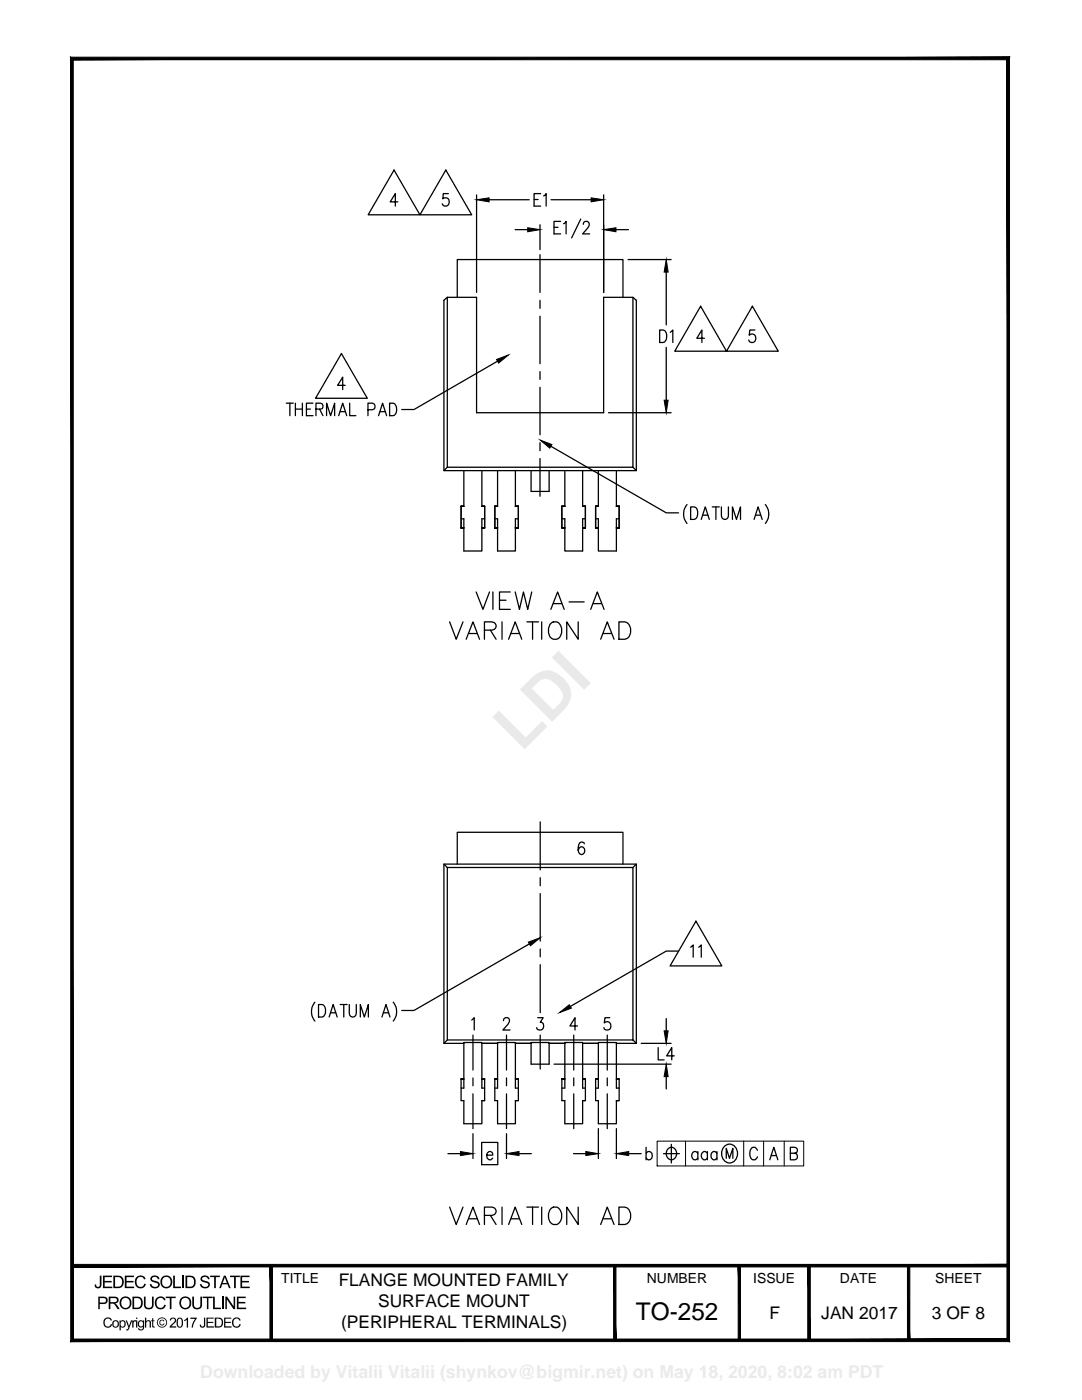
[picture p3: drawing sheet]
<svg xmlns="http://www.w3.org/2000/svg" width="216mm" height="279mm" viewBox="0 0 216 279" stroke-linecap="round" stroke-linejoin="round" font-family="sans-serif">
<defs><g id="words">
<text font-size="4.9" x="126.9" y="263.5">TO-252</text>
<g font-size="3.5">
<text x="67.6" y="256.7">FLANGE MOUNTED FAMILY</text>
<text x="75.5" y="260.9">SURFACE MOUNT</text>
<text x="153.5" y="263.2">F</text>
<text x="163.9" y="263.2">JAN 2017</text>
<text x="185.9" y="263.2">3 OF 8</text>
<text x="68" y="265.1">(PERIPHERAL TERMINALS)</text>
</g>
<g font-size="2.8">
<text x="56.1" y="256.1">TITLE</text>
<text x="129.1" y="256.1">NUMBER</text>
<text x="150.3" y="256.1">ISSUE</text>
<text x="167.6" y="256.1">DATE</text>
<text x="186.6" y="256.1">SHEET</text>
</g>
</g></defs>
<!-- layer: SH-02_FORMAT -->
<g fill="#000" stroke="#000" stroke-width=".2">
<path d="M14.4 252.3v.5l186.8-.5zM14.4 252.8l186.8-.5v.5z"/>
<path d="M53.9 252.6l.5 14.9v-14.9zM53.9 252.6l.5 14.9h-.5z"/>
<path d="M122.4 252.6l.5 14.9v-14.9zM122.4 252.6l.5 14.9h-.5z"/>
<path d="M147.3 252.6l.5 14.9v-14.9zM147.3 252.6l.5 14.9h-.5z"/>
<path d="M161.2 252.6l.5 14.9v-14.9zM161.2 252.6l.5 14.9h-.5z"/>
<path d="M181.1 252.6l.4 14.9v-14.9zM181.1 252.6l.4 14.9h-.4z"/>
<path d="M14.1 11.4v256.3l.5-.5zM14.1 11.4l.5 .5v255.3zM14.1 11.4l.5 .5 186.8-.5zM14.6 11.9l186.8-.5-.5 .5zM200.9 11.9l.5 255.8v-256.3zM200.9 11.9l.5 255.8-.5-.5zM14.1 267.7h187.3l-.5-.5zM14.6 267.2h186.3l-186.8 .5z"/>
</g>
<g fill="#000">
<path d="M19.9 254.6h.3v1.9l-.1 .4-.4 .2h-.5l-.3-.4v-.3l.3-.1v.4l.3 .1a.33 .33 0 0 0 .4-.4zM20.5 254.6h1.9v.3h-1.5v.7h1.4v.3h-1.4v.9h1.5v.3h-1.9zM24.9 254.6h1.8v.3h-1.5v.7h1.4v.3h-1.4v.9h1.6v.3h-1.9zM27.1 255l.4-.3 .5-.2 .8 .3 .3 .5h-.4l-.2-.4-.6-.1-.4 .2-.3 .6 .1 .8 .4 .4h.6l.4-.3 .1-.3 .3 .1-.3 .6-.5 .2h-.5l-.6-.3-.3-.8v-.6zM30.2 254.8l.3-.2h.7l.5 .3 .1 .4h-.3l-.1-.3-.2-.1h-.6a.38 .38 0 0 0-.3 .5 .38 .38 0 0 0 .6 .2l.9 .4 .1 .5-.3 .4-.4 .2h-.7l-.5-.4-.1-.3v-.1h.3l.4 .5h.6a.42 .42 0 0 0 .3-.5 .42 .42 0 0 0-.5-.3l-.6-.2-.3-.2-.1-.5zM28.7 258.8h.4v1.8l.4 .4h.4l.3-.2 .1-2h.4v1.7l-.3 .6-.9 .2-.6-.2-.2-.6zM34.6 254.6h.3v2.2h1.2v.3h-1.5zM40.1 254.9l.4-.3h.7l.4 .1 .2 .6h-.3l-.1-.3-.3-.2-.5 .1-.2 .2a.47 .47 0 0 0 .6 .5l.6 .2 .3 .4v.3l-.1 .3-.4 .3h-.7l-.6-.3-.2-.5h.3l.1 .3 .4 .2 .8-.1 .1-.3-.2-.3-1.3-.5zM38.4 258.8h.3v1.7l.1 .3 .3 .2h.4l.4-.2 .1-2h.3v1.8l-.2 .5-1 .2-.5-.2-.2-.6zM41.9 254.6h2v.3h-.8v2.2h-.4v-2.2h-.8zM45.9 254.6h2v.3h-.9v2.2h-.3v-2.2h-.8zM48 254.6h1.8v.3h-1.5v.7h1.4v.3h-1.4v.9h1.5v.3h-1.8z"/>
<path d="M20.8 263.3l.6-.4h.4l.4 .2 .1 .4-.2 .1-.2-.4-.4-.1-.5 .3-.1 .3 .1 .7 .2 .3h.5l.3-.1 .1-.4 .3 .1-.4 .6-.6 .1-.6-.3-.2-.5zM25.1 263.5h.2l.4 1.2 .4-1.2h.3l-.6 1.7-.4 .3h-.2v-.3h.3l.1-.2zM26.4 263.5h.2v.2l.2-.2h.3l.1 .1-.1 .2a.34 .34 0 0 0-.5 .4v.8h-.2zM28.9 263h.3v.7l.5-.2a.45 .45 0 0 1 .4 .5v1h-.2v-1a.35 .35 0 0 0-.5-.3 .35 .35 0 0 0-.2 .4v.9h-.3zM30.4 263.1l.2-.1v.5h.2v.2h-.2v1h.2v.3a.34 .34 0 0 1-.4-.5v-.8h-.2v-.2h.2zM31.3 258.9l.9-.2 .5 .2 .2 .3 .1 .2-.3 .1-.3-.4-.6-.1-.4 .3-.1 .4v.9l.4 .4h.7l.4-.6 .3 .1-.2 .3-.3 .4-.8 .1-.7-.4-.2-1 .1-.5zM33.1 258.8h2v.3h-.9v2.2h-.3v-2.2h-.8zM34 263.1l.3-.1h.5l.3 .2v.6l-.9 .9h1v.3h-1.4l.3-.6 .7-.7a.37 .37 0 0 0-.2-.5 .37 .37 0 0 0-.5 .4l-.2-.1zM36.8 263.4l.7-.4v2h-.2v-1.6l-.5 .3zM38 263h1.3l-.6 1.1-.2 .9h-.3l.1-.6 .7-1.2h-1zM40.7 263h.3l-.1 1.7-.2 .3-.6-.1-.3-.5h.3a.31 .31 0 0 0 .3 .3 .31 .31 0 0 0 .3-.4zM41.2 263h1.4v.2h-1.1v.6h1.1v.2h-1.1v.7h1.2v.3h-1.5z"/>
<path d="M40.4 258.8h2v.3h-.8v2.2h-.3v-2.2h-.9zM42.5 258.8h.4v2.2h1.2v.3h-1.6zM44.7 263h1.5v.2h-1.2v.6h1.1v.2h-1.1v.7h1.2v.3h-1.5zM45 258.8h.3l1.3 1.9v-1.9h.3v2.5h-.3l-1.3-2v2h-.3zM47.3 258.8h1.7v.3h-1.4v.7h1.4v.3h-1.4v.9h1.5v.3h-1.8zM46.5 263.2l.5-.3 .6 .1 .3 .2 .1 .3-.2 .1-.3-.4h-.6l-.4 .7 .2 .6 .3 .2h.5l.3-.5 .3 .1-.3 .5-.7 .2-.6-.3-.2-.6z"/>
<path d="M22.6 254.6h1.4l.5 .4 .2 1.1-.4 .8-.5 .2h-1.2zM23 254.9v1.9l1-.1 .4-.6-.1-.8-.4-.4z"/>
<path d="M32.2 255l.4-.3 .4-.2 .7 .1 .4 .4 .3 1-.1 .5-.3 .4-.6 .2h-.5l-.5-.3-.4-.6v-.7zM32.7 255l-.3 .5v.8l.4 .5h.7l.5-.6v-.9l-.4-.4-.2-.1z"/>
<path d="M37 254.6h1.3l.6 .5 .1 1.1-.2 .5-.3 .3-1.5 .1zM37.4 254.9v1.9l1.1-.1 .2-.5-.1-1-.3-.3z"/>
<path d="M44.7 254.6h.3l1 2.5h-.3l-.3-.8h-1.1l-.2 .8h-.4zM44.8 254.9l-.4 1.2h.9z"/>
<path d="M19.6 258.8h1.4l.5 .4v.5l-.4 .5-1.2 .1v1h-.3zM19.9 259.1v.9h.9l.3-.2v-.5l-.1-.2z"/>
<path d="M21.7 258.8h1.3l.6 .2 .1 .3-.1 .5-.6 .3 .4 .4 .5 .8h-.4l-.9-1.1h-.6v1.1h-.3zM22 259.1v.8l1.1-.1a.4 .4 0 0 0 .2-.5 .4 .4 0 0 0-.5-.2z"/>
<path d="M22.5 263.7l.4-.2h.5l.2 .2 .1 .8-.2 .4-.5 .1-.5-.3zM22.8 263.7l-.1 .2v.5a.41 .41 0 0 0 .5 .4 .41 .41 0 0 0 .3-.5l-.2-.6z"/>
<path d="M24.1 259.1l.8-.4 .5 .1 .5 .2 .3 .7v.8l-.3 .5-.5 .3h-.6l-.7-.4-.3-.7 .1-.7zM24.4 259.2l-.2 .7 .2 .8 .4 .3 .7-.1 .4-.5-.1-1-.6-.4z"/>
<path d="M23.8 263.5h.3v.2l.3-.2h.3l.4 .4v.6l-.3 .4-.4 .1-.3-.2v.7h-.3zM24.2 263.7l-.1 .4v.3a.41 .41 0 0 0 .6 .3 .41 .41 0 0 0 .1-.6v-.2a.33 .33 0 0 0-.6-.2z"/>
<path d="M26.4 258.8h1.2l.6 .3 .2 .3 .1 .7-.1 .6-.4 .4-.4 .2h-1.2zM26.8 259.1v1.9l1.1-.2 .3-.7-.2-.8-.3-.2z"/>
<path d="M27.1 263h.3v.2h-.3zM27.1 263.5h.3v1.5h-.3z"/>
<path d="M27.6 263.8l.4-.3h.4l.1 .2v-.2h.3l-.1 1.7-.2 .2-.5 .1-.4-.1-.1-.3h.3l.1 .2a.43 .43 0 0 0 .5-.1 .43 .43 0 0 0 .1-.5l-.5 .3-.4-.3-.1-.3zM27.9 263.8l-.2 .5a.44 .44 0 0 0 .6 .4 .44 .44 0 0 0 .2-.7l-.2-.3z"/>
<path d="M31.3 263.9a1.05 1.05 0 0 1 2.1 0 1.05 1.05 0 0 1-2.1 0zM31.5 264a.86 .86 0 0 0 1.7 0 .86 .86 0 0 0-1.7 0zM31.9 263.6l.6-.2 .3 .3-.5-.2-.3 .2v.2a.35 .35 0 0 0 .2 .5 .35 .35 0 0 0 .5-.3h.1l-.1 .3-.6 .1-.3-.3z"/>
<path d="M35.4 263.2l.3-.2h.4l.4 .4v1l-.4 .6h-.5l-.3-.4-.1-1zM35.7 263.2l-.2 .4v.9a.42 .42 0 0 0 .6 .2 .42 .42 0 0 0 .2-.6l-.1-.8-.2-.1z"/>
<path d="M36.1 259.1l.5-.3 .5-.1 .5 .2 .3 .3 .3 .5v.6l-.6 .8-.8 .2-.7-.4-.3-.6v-.7zM36.4 259.2l-.3 .6 .2 .8 .5 .4 .6-.1 .4-.6-.1-.9-.5-.4h-.4z"/>
<path d="M42.9 263h1l.5 .3 .1 .9-.3 .6-1.3 .2zM43.2 263.2v1.5h.8l.3-.6-.2-.7-.2-.2z"/>
</g>
<path d="M36.5 254.6v2.5M44.5 258.8v2.5" fill="none" stroke="#000" stroke-width=".34"/>
<!-- layer: DIMENSION -->
<g fill="none" stroke="#000" stroke-width=".25">
<path d="M78.6 33.9l5.2 9h-10.3zM89 33.9l5.1 9h-10.3zM89.5 38.6h-1.1v1.1a.78 .78 0 0 1 1 .1 .78 .78 0 0 1 0 1 .78 .78 0 0 1-1 .1l-.2-.2M95.1 38.9v19.5M97.6 39.9h8M106.6 39.8h.8M107.9 38.6h-1.3v2.5h1.3M108.5 39.1l.5-.5v2.5M110 39.9h8M120.5 38.9v19.5M79.4 40.3h-1.5l1-1.7v2.5M102.8 45.8h2.5"/>
<path d="M107.8 44.9v4.9M107.8 50.8v7.6M107.8 59.9v1.6M110.5 45.4h.9M111.9 44.2h-1.4v2.5h1.4M112.5 44.6l.5-.4v2.5M115.9 43.7l-1.8 3.8M116.4 44.8l.1-.4 .3-.2 .6 .1a.76 .76 0 0 1-.1 1.2l-1 1.2h1.4M122.9 45.8h2.5M125.3 51.8h8.6M132.9 54.3v10.5M68.1 70.6l5.2 8.9h-10.3z"/>
<path d="M68.9 76.9h-1.5l1-1.6v2.5M99.3 72.1l-16.7 9.6h-2.4M107.8 63.1v9.5M107.8 74.2v1.5M107.8 77.3v9.5M131.6 65.9h.7a1.41 1.41 0 0 1 0 2.5h-.7zM132.9 69.3v10.6M133.7 66.3l.6-.4v2.5M139.8 61.1l5.2 9h-10.4zM140.6 67.5h-1.6l1.1-1.6v2.5M150.1 61.1l5.2 9h-10.3zM150.6 65.9h-1l-.1 1a.79 .79 0 0 1 1.1 .1 .79 .79 0 0 1 0 1.1 .79 .79 0 0 1-1.1 0l-.1-.3"/>
<path d="M57.1 80.5h1.4M57.8 80.5v2.5M58.9 80.5v2.5M58.9 81.6h1.4M60.3 80.5v2.5M61.1 81.6h.8M62.5 80.5h-1.4v2.5h1.4M63 81.6h1.3l.1-.4-.1-.6-1.3-.1v2.5M63.8 81.6l.6 1.4M65.2 83v-2.5l.8 2.5 .8-2.5v2.5M67.6 83l.8-2.5 .8 2.5M67.9 82.2h1"/>
<path d="M69.8 80.5v2.5h1.2M73.4 81.8l1.2-.2a.69 .69 0 0 0-.3-1.1h-.9v2.5M75.5 83l.8-2.5 .8 2.5M75.8 82.2h1M77.7 80.5h.8a1.46 1.46 0 0 1 0 2.5h-.8zM107.8 88.3v1.6M107.8 91.5v7.5M109.9 89.1l23 13.2h2.5M121.4 82.4h12.5M95 118.1l1.4 3.5 1.3-3.5M98.4 118.1v3.5M99.7 119.8h1.3"/>
<path d="M101.8 118.1h-2.1v3.5h2.1M102.8 118.1l.8 3.5 .9-3.5 .8 3.5 .8-3.5M137.1 100.7a2.93 2.93 0 0 0 0 3.8M137.8 101.2h.7a1.46 1.46 0 0 1 .5 2.1l-.5 .4h-.7zM139.9 103.7l.8-2.5 .8 2.5M140.2 102.8h1M142.1 101.2h1.4M142.8 101.2v2.5M143.9 101.2v1.7a.7 .7 0 0 0 .7 .8 .7 .7 0 0 0 .7-.8v-1.7M146.1 103.7v-2.5l.9 2.5 .8-2.5v2.5M150.5 103.7l.8-2.5 .8 2.5M150.8 102.8h1"/>
<path d="M152.7 100.7a2.93 2.93 0 0 1 0 3.8M89.7 124.1l1.3 3.5 1.4-3.5M93 127.6l1.4-3.5 1.3 3.5M93.5 126.4h1.7M96.7 125.8h1.5a.86 .86 0 0 0 .8-1l-.3-.5-.5-.2h-1.5v3.5M97.8 125.8l1.2 1.8M100.2 124.1v3.5M101.5 127.6l1.3-3.5 1.3 3.5M102 126.4h1.6M105.1 124.1h2.4M106.3 124.1v3.5M108.1 124.1v3.5"/>
<path d="M109.7 124.6a1.19 1.19 0 0 1 1.2-.5 1.19 1.19 0 0 1 1 .9 1.94 1.94 0 0 1-.8 2.6 1.35 1.35 0 0 1-1.7-1.3v-.9zM109.9 121.6l1.4-3.5 1.3 3.5M110.4 120.5h1.7M113.6 120.1h3M115.4 124.1v3.5l-2.3-3.5v3.5M117.9 121.6l1.3-3.5 1.3 3.5M118.4 120.5h1.6M119.9 127.6l1.3-3.5 1.3 3.5M120.4 126.4h1.6M123.5 124.1h1.2a1.86 1.86 0 0 1 1.2 1.7 1.86 1.86 0 0 1-1.2 1.8h-1.2zM107.8 164v9.6M107.8 175.2v1.6"/>
<path d="M107.8 178.3v9.5M116.6 168.4l-.1-.2-.5-.2a1.34 1.34 0 0 0-.6 1.7l.1 .5a.68 .68 0 0 0 1 .2 .68 .68 0 0 0 .1-1l-.5-.4a.76 .76 0 0 0-.7 .7M105.6 188.4l-23 13.3h-2.4M107.8 189.4v1.6M107.8 192.5v9.6M135.4 189.8h-2.5l-19.1 11.1M137.8 189l.5-.4v2.4M138.9 183.8l5.1 9h-10.3zM139.4 189l.5-.4v2.4M62.8 200a2.93 2.93 0 0 0 0 3.8M63.6 200.5h.7a1.45 1.45 0 0 1 0 2.5h-.7zM65.7 203l.8-2.5 .8 2.5"/>
<path d="M66 202.1h1M67.9 200.5h1.4M68.6 200.5v2.5M69.7 200.5v1.8a.7 .7 0 0 0 .7 .7 .7 .7 0 0 0 .7-.7v-1.8M71.9 203v-2.5l.8 2.5 .8-2.5v2.5M76.2 203l.8-2.5 .8 2.5M76.5 202.1h1M78.5 200a2.93 2.93 0 0 1 0 3.8M94.1 203.6l.5-.5v2.5M94.4 206.6v7M94.4 215.1v1.6M94.4 218.3v6.9"/>
<path d="M100.5 203.7l.1-.4 .3-.2h.4a.77 .77 0 0 1 .1 1.3l-1.1 1.2h1.5M101.1 206.6v7M101.1 215.1v1.6M101.1 218.3v6.9M107.3 203.1h1.1l-.6 .9a.76 .76 0 0 1 .6 1.2 .76 .76 0 0 1-1.3-.1M107.8 206.6v6.7M110.5 212.4h23.4M114.5 206.6v7M114.5 215.1v1.6M114.5 218.3v6.9M115.2 204.8h-1.5l1-1.7v2.5M121.2 206.6v7"/>
<path d="M121.2 215.1v1.6M121.2 218.3v6.9M121.7 203.1h-1l-.1 1.1a.79 .79 0 0 1 1.1 0 .79 .79 0 0 1 0 1.1 .79 .79 0 0 1-1.1 0l-.1-.2M127.9 208.2h6M131.3 209.1v2.4h1.2M132.9 203.3v2.4M132.9 214.9v2.4M134.5 210.7h-1.5l1-1.6v2.4M89.4 230.2h2.5M94.4 226.3v4.9M96.1 228h3.2v4.4h-3.2zM97.1 230.5h1.2a.59 .59 0 0 0-.4-.7 .59 .59 0 0 0-.7 .4 .76 .76 0 0 0 0 .9 .76 .76 0 0 0 .9 .2l.2-.2"/>
<path d="M101.1 226.3v4.9M103.6 230.2h2.4M114.4 230.2h2.5M119.4 225.2v6M123 225.2v6M125.4 230.2h2.5M128.9 230.2a.64 .64 0 0 1 .6-.4 .64 .64 0 0 1 .6 .4 .77 .77 0 0 1 0 .9 .77 .77 0 0 1-1 .2l-.2-.2M128.9 229v2.5M132.4 230.2h3.2M133.4 229.2a1.1 1.1 0 0 1 1.3 .1 1.1 1.1 0 0 1 .3 1.3 1.03 1.03 0 0 1-1.3 .8 1.03 1.03 0 0 1-.8-1.2l.1-.4zM134 228.4v3.7M139.2 230.2a.61 .61 0 0 0-.5-.4 .61 .61 0 0 0-.6 .4 .76 .76 0 0 0 0 .9 .76 .76 0 0 0 .9 .2l.2-.2"/>
<path d="M139.2 229.8v1.7M141.2 230.2a.61 .61 0 0 0-.6-.4 .61 .61 0 0 0-.5 .4 .76 .76 0 0 0-.1 .9 .76 .76 0 0 0 .9 .2l.3-.2M141.2 229.8v1.7M143.1 230.2l-.3-.3a.78 .78 0 0 0-1 .4 .78 .78 0 0 0 .4 1l.5 .2 .4-.4M143.1 229.8v1.7M144.5 228.9a1.57 1.57 0 0 1 1.8-.4 1.57 1.57 0 0 1 .9 1.7 1.61 1.61 0 0 1-1.6 1.9 1.61 1.61 0 0 1-1.6-1.9v-.5zM144.9 231.2v-2l.7 2 .6-2v2M151.1 229.6a.76 .76 0 0 0-1.1-.5 1.62 1.62 0 0 0 .2 2.4 .83 .83 0 0 0 .9-.6M153.6 231.5l.8-2.5 .8 2.5M153.9 230.6h1M157.7 230.2l1.2-.2a.6 .6 0 0 0 .2-.6 .6 .6 0 0 0-.5-.4h-.9v2.5l1.2-.2a.68 .68 0 0 0 .2-.6 .68 .68 0 0 0-.5-.5M89.7 240.9l1.3 3.5 1.4-3.5"/>
<path d="M93 244.4l1.4-3.5 1.3 3.5M93.5 243.2h1.7M96.7 242.6h1.5a.86 .86 0 0 0 .8-1l-.3-.5-.5-.2h-1.5v3.5M97.8 242.6l1.2 1.8M100.2 240.9v3.5M101.5 244.4l1.3-3.5 1.3 3.5M102 243.2h1.6M105.1 240.9h2.4M106.3 240.9v3.5M108.1 240.9v3.5M109.7 241.4a1.19 1.19 0 0 1 1.2-.5 1.19 1.19 0 0 1 1 .9 1.94 1.94 0 0 1-.8 2.6 1.58 1.58 0 0 1-1.7-2.2zM115.4 240.9v3.5l-2.3-3.5v3.5"/>
<path d="M119.9 244.4l1.3-3.5 1.3 3.5M120.4 243.2h1.6M123.5 240.9h1.2a1.86 1.86 0 0 1 1.2 1.7 1.86 1.86 0 0 1-1.2 1.8h-1.2z"/>
</g>
<path d="M131.1 227.7h29.3v5h-29.3zM136.8 227.7v5M148.4 227.7v5M152.4 227.7v5M156.5 227.7v5" fill="none" stroke="#000" stroke-width=".2"/>
<!-- layer: PART -->
<g fill="none" stroke="#000" stroke-width=".25">
<path d="M88.6 59.9l.7-.6h5.8v23.1h25.4v-23.1h5.8l.7 .6v34h-38.4zM89.3 59.3v33.9h37v-33.9M91.2 59.3v-7.5h33.1v7.5M89.3 93.2l-.7 .7M92.6 93.9v7.1M96.2 93.9v7.1M99.3 93.9v7.1M102.8 93.9v7.1M106 93.9v4.2h3.6v-4.2M112.7 93.9v7.1M116.3 93.9v7.1M119.4 93.9v7.1"/>
<path d="M123 93.9v7.1M126.3 93.2l.7 .7M92 103.5h.6v6.5h3.6v-6.5h.5M92 105.4h.6zM92.6 101h-.6h.6M92.6 101h-.6v4.4M96.2 101h.5v4.4h-.5h.5v-4.4zM98.7 103.5h.6v6.5h3.5v-6.5h.6M98.7 105.4h.6zM99.3 101h-.6h.6M99.3 101h-.6v4.4M102.8 101h.6v4.4h-.6h.6v-4.4z"/>
<path d="M112.1 103.5h.6v6.5h3.6v-6.5h.5M112.1 101v4.4h.6h-.6v-4.4h.6zM116.3 101h.5h-.5M116.3 105.4h.5zM116.3 101h.5v4.4M118.8 103.5h.6v6.5h3.6v-6.5h.5M118.8 101v4.4h.6h-.6v-4.4h.6zM123 101h.5h-.5M123 105.4h.5zM123 101h.5v4.4M88.6 172.5l.7 .6M89.3 173.1h37v34.4h-37z"/>
<path d="M91.2 172.5v-6.4h33.1v6.4M127 172.5l-.7 .6M89.3 207.5l-.7 .7M92.6 208.2h-4v-35.7h38.4v35.7h-4M92.6 215.3h-.6h.6h-.6v4.4h.6v4.6h3.6v-4.6M96.2 215.3h.5v4.4h-.5M96.2 208.2v-.1h-3.6v9.1h-.6M96.2 208.2v9h.5M96.2 208.2h3.1M96.2 219.7h.5M99.3 215.3h-.6h.6h-.6v4.4h.6v4.6h3.5v-4.6M102.8 215.3h.6v4.4h-.6"/>
<path d="M102.8 208.2v-.1h-3.5v9.1h-.6M102.8 208.2v9h.6M102.8 208.2h3.2M102.8 219.7h.6M106 208.1h3.6v4.3h-3.6zM109.6 208.2h3.1M112.7 215.3h-.6h.6h-.6v4.4h.6v4.6h3.6v-4.6M116.3 215.3h.5v4.4h-.5M116.3 208.2v-.1h-3.6v9.1h-.6M116.3 208.2v9h.5M116.3 208.2h3.1M116.3 219.7h.5"/>
<path d="M119.4 215.3h-.6h.6h-.6v4.4h.6v4.6h3.6v-4.6M123 215.3h.5v4.4h-.5M123 208.2v-.1h-3.6v9.1h-.6M123 208.2v9h.5M123 219.7h.5M126.3 207.5l.7 .7"/>
</g>
<!-- layer: DIMENSION -->
<g fill="#000" stroke="#000" stroke-width=".2">
<path d="M95.1 39.9l2.5-.4v.8zM118 39.5l2.5 .4-2.5 .4zM105.3 45.5l2.5 .3-2.5 .5zM120.5 45.8l2.4-.3v.8zM132.9 51.8l.4 2.5h-.8zM99.1 71.7l2.3-.8-1.9 1.6zM132.5 79.9h.8l-.4 2.5zM107.8 87.8l2.3 .9-.4 .7zM105.4 188l2.4-.9-2 1.7zM111.6 202.1l2-1.6 .4 .7zM132.9 212.4l.4 2.5h-.8zM132.5 205.7h.8l-.4 2.5z"/>
<path d="M91.9 229.8l2.5 .4-2.5 .4zM101.1 230.2l2.5-.4v.8zM116.9 229.8l2.5 .4-2.5 .4zM123 230.2l2.4-.4v.8z"/>
</g>
<use href="#words"/>
</svg>
